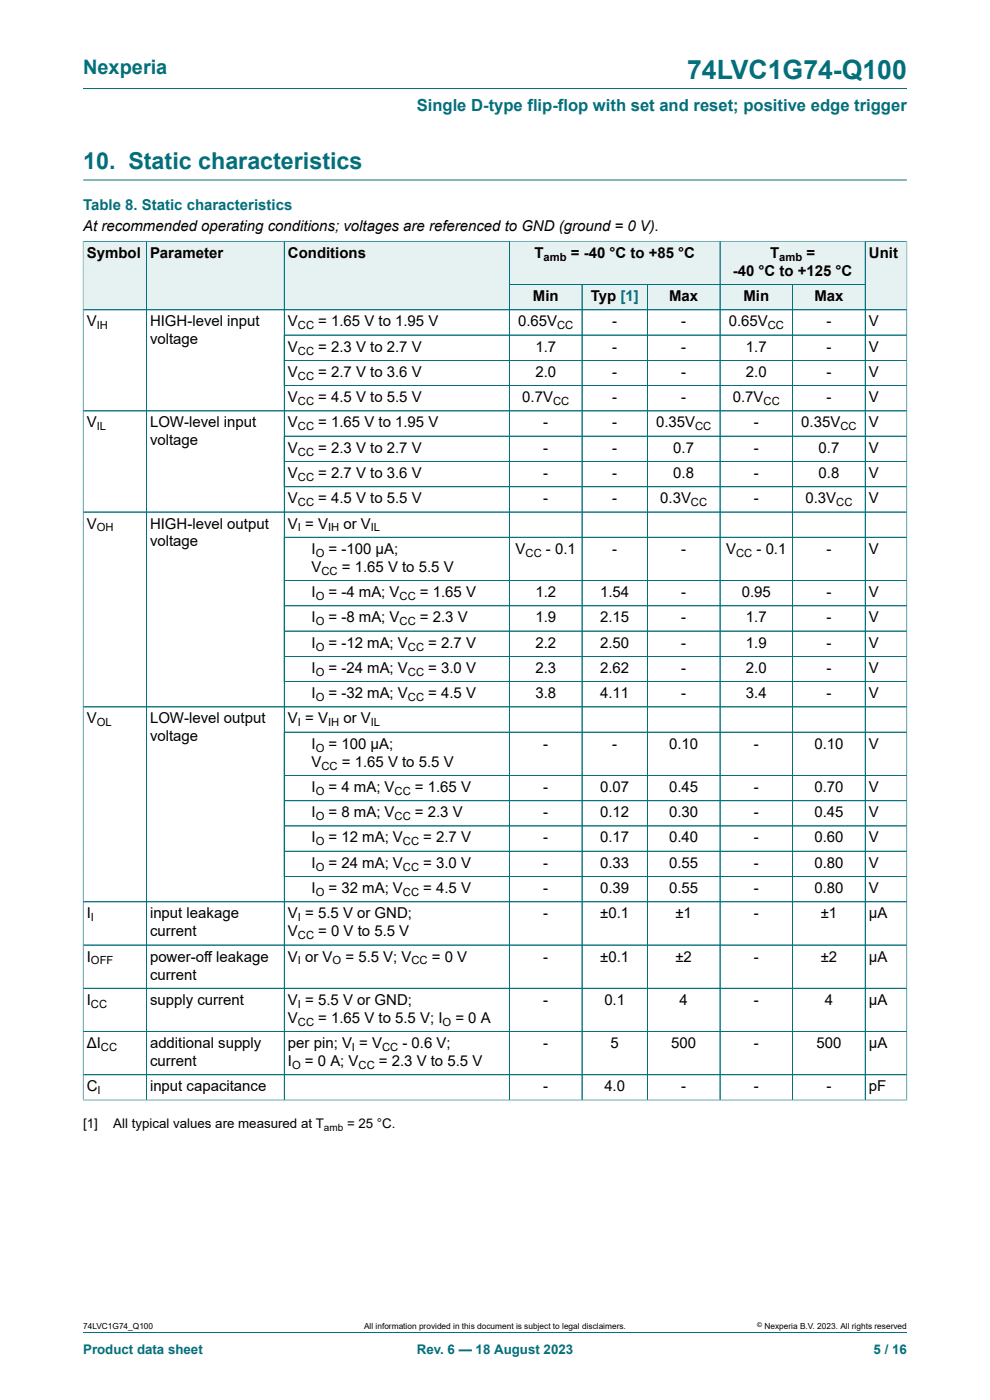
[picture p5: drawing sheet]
<svg xmlns="http://www.w3.org/2000/svg" width="210mm" height="297mm" viewBox="0 0 210 297" stroke-linecap="round" stroke-linejoin="round" font-family="sans-serif">
<defs><g id="words">
<text font-size="5.6" fill="#036f7b" x="145.7" y="16.8">74LVC1G74-Q100</text>
<text font-size="4.9" fill="#036f7b" x="17.6" y="35.9">10. Static characteristics</text>
<text font-size="4.2" fill="#036f7b" x="17.6" y="15.6">Nexperia</text>
<text font-size="3.5" fill="#036f7b" x="88.4" y="23.7">Single D-type flip-flop with set and reset; positive edge trigger</text>
<text font-size="3.2" fill="#036f7b" x="17.6" y="44.5">Table 8. Static characteristics</text>
<g font-size="3.2">
<text x="17.6" y="49.1">At recommended operating conditions; voltages are referenced to GND (ground = 0 V).</text>
<text x="18.4" y="54.7">Symbol</text>
<text x="31.8" y="54.7">Parameter</text>
<text x="61.1" y="54.7">Conditions</text>
<text x="113.4" y="54.7">T</text>
<text x="121.1" y="54.7">= -40 °C to +85 °C</text>
<text x="155.5" y="58.5">-40 °C to +125 °C</text>
<text x="163.4" y="54.7">T</text>
<text x="171.1" y="54.7">=</text>
<text x="184.3" y="54.7">Unit</text>
<text x="113" y="63.9">Min</text>
<text x="125.3" y="63.9">Typ [1]</text>
<text x="141.9" y="63.9">Max</text>
<text x="157.7" y="63.9">Min</text>
<text x="172.8" y="63.9">Max</text>
<text x="18.4" y="69.2">V</text>
<text x="31.8" y="69.2">HIGH-level input</text>
<text x="61.1" y="69.2">V</text>
<text x="67.5" y="69.2">= 1.65 V to 1.95 V</text>
<text x="109.9" y="69.2">0.65V</text>
<text x="129.9" y="69.2">-</text>
<text x="144.5" y="69.2">-</text>
<text x="154.6" y="69.2">0.65V</text>
<text x="175.3" y="69.2">-</text>
<text x="184.3" y="69.2">V</text>
<text x="31.8" y="73">voltage</text>
<text x="61.1" y="74.6">V</text>
<text x="67.5" y="74.6">= 2.3 V to 2.7 V</text>
<text x="113.6" y="74.6">1.7</text>
<text x="129.9" y="74.6">-</text>
<text x="144.5" y="74.6">-</text>
<text x="158.2" y="74.6">1.7</text>
<text x="175.3" y="74.6">-</text>
<text x="184.3" y="74.6">V</text>
<text x="61.1" y="80">V</text>
<text x="67.5" y="80">= 2.7 V to 3.6 V</text>
<text x="113.6" y="80">2.0</text>
<text x="129.9" y="80">-</text>
<text x="144.5" y="80">-</text>
<text x="158.2" y="80">2.0</text>
<text x="175.3" y="80">-</text>
<text x="184.3" y="80">V</text>
<text x="61.1" y="85.3">V</text>
<text x="67.5" y="85.3">= 4.5 V to 5.5 V</text>
<text x="110.8" y="85.3">0.7V</text>
<text x="129.9" y="85.3">-</text>
<text x="144.5" y="85.3">-</text>
<text x="155.5" y="85.3">0.7V</text>
<text x="175.3" y="85.3">-</text>
<text x="184.3" y="85.3">V</text>
<text x="18.4" y="90.7">V</text>
<text x="31.8" y="90.7">LOW-level input</text>
<text x="31.8" y="94.5">voltage</text>
<text x="61.1" y="90.7">V</text>
<text x="67.5" y="90.7">= 1.65 V to 1.95 V</text>
<text x="115.2" y="90.7">-</text>
<text x="129.9" y="90.7">-</text>
<text x="139.2" y="90.7">0.35V</text>
<text x="159.9" y="90.7">-</text>
<text x="170" y="90.7">0.35V</text>
<text x="184.3" y="90.7">V</text>
<text x="61.1" y="96">V</text>
<text x="61.1" y="101.4">V</text>
<text x="67.5" y="96">= 2.3 V to 2.7 V</text>
<text x="67.5" y="101.4">= 2.7 V to 3.6 V</text>
<text x="115.2" y="96">-</text>
<text x="115.2" y="101.4">-</text>
<text x="129.9" y="96">-</text>
<text x="129.9" y="101.4">-</text>
<text x="142.8" y="96">0.7</text>
<text x="142.8" y="101.4">0.8</text>
<text x="159.9" y="96">-</text>
<text x="159.9" y="101.4">-</text>
<text x="173.6" y="96">0.7</text>
<text x="173.6" y="101.4">0.8</text>
<text x="184.3" y="96">V</text>
<text x="184.3" y="101.4">V</text>
<text x="61.1" y="106.8">V</text>
<text x="67.5" y="106.8">= 4.5 V to 5.5 V</text>
<text x="115.2" y="106.8">-</text>
<text x="129.9" y="106.8">-</text>
<text x="140" y="106.8">0.3V</text>
<text x="159.9" y="106.8">-</text>
<text x="170.9" y="106.8">0.3V</text>
<text x="184.3" y="106.8">V</text>
<text x="18.4" y="112.1">V</text>
<text x="31.8" y="112.1">HIGH-level output</text>
<text x="61.1" y="112.1">V = V</text>
<text x="72.8" y="112.1">or V</text>
<text x="31.8" y="115.9">voltage</text>
<text x="66.1" y="117.5">I</text>
<text x="69.7" y="117.5">= -100 μA;</text>
<text x="109.4" y="117.5">V</text>
<text x="115.8" y="117.5">- 0.1</text>
<text x="129.9" y="117.5">-</text>
<text x="144.5" y="117.5">-</text>
<text x="154" y="117.5">V</text>
<text x="160.5" y="117.5">- 0.1</text>
<text x="175.3" y="117.5">-</text>
<text x="184.3" y="117.5">V</text>
<text x="66.1" y="121.3">V</text>
<text x="72.5" y="121.3">= 1.65 V to 5.5 V</text>
<text x="66.1" y="126.7">I</text>
<text x="69.7" y="126.7">= -4 mA; V</text>
<text x="89.1" y="126.7">= 1.65 V</text>
<text x="113.6" y="126.7">1.2</text>
<text x="127.3" y="126.7">1.54</text>
<text x="144.5" y="126.7">-</text>
<text x="157.3" y="126.7">0.95</text>
<text x="175.3" y="126.7">-</text>
<text x="184.3" y="126.7">V</text>
<text x="66.1" y="132">I</text>
<text x="66.1" y="137.4">I</text>
<text x="69.7" y="132">= -8 mA; V</text>
<text x="69.7" y="137.4">= -12 mA; V</text>
<text x="89.1" y="132">= 2.3 V</text>
<text x="90.8" y="137.4">= 2.7 V</text>
<text x="113.6" y="132">1.9</text>
<text x="113.6" y="137.4">2.2</text>
<text x="127.3" y="132">2.15</text>
<text x="127.3" y="137.4">2.50</text>
<text x="144.5" y="132">-</text>
<text x="144.5" y="137.4">-</text>
<text x="158.2" y="132">1.7</text>
<text x="158.2" y="137.4">1.9</text>
<text x="175.3" y="132">-</text>
<text x="175.3" y="137.4">-</text>
<text x="184.3" y="132">V</text>
<text x="184.3" y="137.4">V</text>
<text x="66.1" y="142.7">I</text>
<text x="69.7" y="142.7">= -24 mA; V</text>
<text x="90.8" y="142.7">= 3.0 V</text>
<text x="113.6" y="142.7">2.3</text>
<text x="127.3" y="142.7">2.62</text>
<text x="144.5" y="142.7">-</text>
<text x="158.2" y="142.7">2.0</text>
<text x="175.3" y="142.7">-</text>
<text x="184.3" y="142.7">V</text>
<text x="66.1" y="148.1">I</text>
<text x="69.7" y="148.1">= -32 mA; V</text>
<text x="90.8" y="148.1">= 4.5 V</text>
<text x="113.6" y="148.1">3.8</text>
<text x="127.3" y="148.1">4.11</text>
<text x="144.5" y="148.1">-</text>
<text x="158.2" y="148.1">3.4</text>
<text x="175.3" y="148.1">-</text>
<text x="184.3" y="148.1">V</text>
<text x="18.4" y="153.5">V</text>
<text x="31.8" y="153.5">LOW-level output</text>
<text x="61.1" y="153.5">V = V</text>
<text x="72.8" y="153.5">or V</text>
<text x="31.8" y="157.3">voltage</text>
<text x="66.1" y="158.8">I</text>
<text x="69.7" y="158.8">= 100 μA;</text>
<text x="115.2" y="158.8">-</text>
<text x="129.9" y="158.8">-</text>
<text x="141.9" y="158.8">0.10</text>
<text x="159.9" y="158.8">-</text>
<text x="172.8" y="158.8">0.10</text>
<text x="184.3" y="158.8">V</text>
<text x="66.1" y="162.6">V</text>
<text x="72.5" y="162.6">= 1.65 V to 5.5 V</text>
<text x="66.1" y="168">I</text>
<text x="66.1" y="173.4">I</text>
<text x="69.7" y="168">= 4 mA; V</text>
<text x="69.7" y="173.4">= 8 mA; V</text>
<text x="88" y="168">= 1.65 V</text>
<text x="88" y="173.4">= 2.3 V</text>
<text x="115.2" y="168">-</text>
<text x="115.2" y="173.4">-</text>
<text x="127.3" y="168">0.07</text>
<text x="127.3" y="173.4">0.12</text>
<text x="141.9" y="168">0.45</text>
<text x="141.9" y="173.4">0.30</text>
<text x="159.9" y="168">-</text>
<text x="159.9" y="173.4">-</text>
<text x="172.8" y="168">0.70</text>
<text x="172.8" y="173.4">0.45</text>
<text x="184.3" y="168">V</text>
<text x="184.3" y="173.4">V</text>
<text x="66.1" y="178.7">I</text>
<text x="69.7" y="178.7">= 12 mA; V</text>
<text x="89.8" y="178.7">= 2.7 V</text>
<text x="115.2" y="178.7">-</text>
<text x="127.3" y="178.7">0.17</text>
<text x="141.9" y="178.7">0.40</text>
<text x="159.9" y="178.7">-</text>
<text x="172.8" y="178.7">0.60</text>
<text x="184.3" y="178.7">V</text>
<text x="66.1" y="184.1">I</text>
<text x="69.7" y="184.1">= 24 mA; V</text>
<text x="89.8" y="184.1">= 3.0 V</text>
<text x="115.2" y="184.1">-</text>
<text x="127.3" y="184.1">0.33</text>
<text x="141.9" y="184.1">0.55</text>
<text x="159.9" y="184.1">-</text>
<text x="172.8" y="184.1">0.80</text>
<text x="184.3" y="184.1">V</text>
<text x="66.1" y="189.5">I</text>
<text x="69.7" y="189.5">= 32 mA; V</text>
<text x="89.8" y="189.5">= 4.5 V</text>
<text x="115.2" y="189.5">-</text>
<text x="127.3" y="189.5">0.39</text>
<text x="141.9" y="189.5">0.55</text>
<text x="159.9" y="189.5">-</text>
<text x="172.8" y="189.5">0.80</text>
<text x="184.3" y="189.5">V</text>
<text x="18.4" y="194.8">I</text>
<text x="31.8" y="194.8">input leakage</text>
<text x="61.1" y="194.8">V = 5.5 V or GND;</text>
<text x="115.2" y="194.8">-</text>
<text x="127.3" y="194.8">±0.1</text>
<text x="143.3" y="194.8">±1</text>
<text x="159.9" y="194.8">-</text>
<text x="174.1" y="194.8">±1</text>
<text x="184.3" y="194.8">μA</text>
<text x="18.4" y="204">I</text>
<text x="31.8" y="198.6">current</text>
<text x="31.8" y="204">power-off leakage</text>
<text x="61.1" y="198.6">V</text>
<text x="61.1" y="204">V or V</text>
<text x="67.5" y="198.6">= 0 V to 5.5 V</text>
<text x="73.3" y="204">= 5.5 V; V</text>
<text x="91.6" y="204">= 0 V</text>
<text x="115.2" y="204">-</text>
<text x="127.3" y="204">±0.1</text>
<text x="143.3" y="204">±2</text>
<text x="159.9" y="204">-</text>
<text x="174.1" y="204">±2</text>
<text x="184.3" y="204">μA</text>
<text x="31.8" y="207.8">current</text>
<text x="18.4" y="213.2">I</text>
<text x="31.8" y="213.2">supply current</text>
<text x="61.1" y="213.2">V = 5.5 V or GND;</text>
<text x="115.2" y="213.2">-</text>
<text x="128.2" y="213.2">0.1</text>
<text x="144.1" y="213.2">4</text>
<text x="159.9" y="213.2">-</text>
<text x="175" y="213.2">4</text>
<text x="184.3" y="213.2">μA</text>
<text x="61.1" y="217">V</text>
<text x="67.5" y="217">= 1.65 V to 5.5 V; I</text>
<text x="96.6" y="217">= 0 A</text>
<text x="18.4" y="222.3">ΔI</text>
<text x="31.8" y="222.3">additional supply</text>
<text x="31.8" y="226.1">current</text>
<text x="61.1" y="222.3">per pin; V = V</text>
<text x="61.1" y="226.1">I</text>
<text x="64.7" y="226.1">= 0 A; V</text>
<text x="80.4" y="226.1">= 2.3 V to 5.5 V</text>
<text x="85.4" y="222.3">- 0.6 V;</text>
<text x="115.2" y="222.3">-</text>
<text x="129.5" y="222.3">5</text>
<text x="142.4" y="222.3">500</text>
<text x="159.9" y="222.3">-</text>
<text x="173.2" y="222.3">500</text>
<text x="184.3" y="222.3">μA</text>
<text x="18.4" y="231.5">C</text>
<text x="31.8" y="231.5">input capacitance</text>
<text x="115.2" y="231.5">-</text>
<text x="128.2" y="231.5">4.0</text>
<text x="144.5" y="231.5">-</text>
<text x="159.9" y="231.5">-</text>
<text x="175.3" y="231.5">-</text>
<text x="184.3" y="231.5">pF</text>
</g>
<g font-size="2.8">
<text x="17.6" y="239.3">[1]</text>
<text x="24" y="239.3">All typical values are measured at T</text>
<text x="73.6" y="239.3">= 25 °C.</text>
</g>
<g font-size="2.8" fill="#036f7b">
<text x="17.6" y="287.2">Product data sheet</text>
<text x="88.4" y="287.2">Rev. 6 — 18 August 2023</text>
<text x="185.3" y="287.2">5 / 16</text>
</g>
<g font-size="2.4">
<text x="115.3" y="55.3">amb</text>
<text x="165.3" y="55.3">amb</text>
<text x="20.5" y="69.8">IH</text>
<text x="63.2" y="69.8">CC</text>
<text x="118.2" y="69.8">CC</text>
<text x="162.9" y="69.8">CC</text>
<text x="63.2" y="75.2">CC</text>
<text x="63.2" y="80.6">CC</text>
<text x="63.2" y="85.9">CC</text>
<text x="117.3" y="85.9">CC</text>
<text x="162" y="85.9">CC</text>
<text x="20.5" y="91.3">IL</text>
<text x="63.2" y="91.3">CC</text>
<text x="147.5" y="91.3">CC</text>
<text x="178.3" y="91.3">CC</text>
<text x="63.2" y="96.7">CC</text>
<text x="63.2" y="102">CC</text>
<text x="63.2" y="107.4">CC</text>
<text x="146.6" y="107.4">CC</text>
<text x="177.4" y="107.4">CC</text>
<text x="20.5" y="112.7">OH</text>
<text x="63.2" y="112.7">I</text>
<text x="69.6" y="112.7">IH</text>
<text x="78.7" y="112.7">IL</text>
<text x="67" y="118.1">O</text>
<text x="111.5" y="118.1">CC</text>
<text x="156.2" y="118.1">CC</text>
<text x="68.2" y="121.9">CC</text>
<text x="67" y="127.3">O</text>
<text x="84.8" y="127.3">CC</text>
<text x="67" y="132.6">O</text>
<text x="67" y="138">O</text>
<text x="84.8" y="132.6">CC</text>
<text x="86.5" y="138">CC</text>
<text x="67" y="143.4">O</text>
<text x="86.5" y="143.4">CC</text>
<text x="67" y="148.7">O</text>
<text x="86.5" y="148.7">CC</text>
<text x="20.5" y="154.1">OL</text>
<text x="63.2" y="154.1">I</text>
<text x="69.6" y="154.1">IH</text>
<text x="78.7" y="154.1">IL</text>
<text x="67" y="159.4">O</text>
<text x="68.2" y="163.3">CC</text>
<text x="67" y="168.6">O</text>
<text x="67" y="174">O</text>
<text x="83.7" y="168.6">CC</text>
<text x="83.7" y="174">CC</text>
<text x="67" y="179.3">O</text>
<text x="85.5" y="179.3">CC</text>
<text x="67" y="184.7">O</text>
<text x="85.5" y="184.7">CC</text>
<text x="67" y="190.1">O</text>
<text x="85.5" y="190.1">CC</text>
<text x="19.3" y="195.4">I</text>
<text x="63.2" y="195.4">I</text>
<text x="63.2" y="199.2">CC</text>
<text x="19.3" y="204.6">OFF</text>
<text x="63.2" y="204.6">I</text>
<text x="70.6" y="204.6">O</text>
<text x="87.3" y="204.6">CC</text>
<text x="19.3" y="213.8">CC</text>
<text x="63.2" y="213.8">I</text>
<text x="63.2" y="217.6">CC</text>
<text x="93.9" y="217.6">O</text>
<text x="21.4" y="222.9">CC</text>
<text x="62" y="226.8">O</text>
<text x="74.7" y="222.9">I</text>
<text x="76.1" y="226.8">CC</text>
<text x="81" y="222.9">CC</text>
<text x="20.7" y="232.1">I</text>
</g>
<text font-size="2.1" x="68.7" y="239.9">amb</text>
<g font-size="1.8">
<text x="17.6" y="282">74LVC1G74_Q100</text>
<text x="77.2" y="282">All information provided in this document is subject to legal disclaimers.</text>
<text x="162.2" y="282">Nexperia B.V. 2023. All rights reserved</text>
</g>
<text font-size="1.4" x="160.6" y="281.6">©</text>
</g></defs>
<path d="M17.6 18.8h174.8M17.6 38.2h174.8M108.1 51.2h44.6v9.2h-44.6z" fill="none" stroke="#036f7b" stroke-width=".21"/>
<path d="M108.1 51.3h44.6v9h-44.6z" fill="#e6f1f2"/>
<path d="M152.7 51.2h30.8v9.2h-30.8z" fill="none" stroke="#036f7b" stroke-width=".21"/>
<path d="M152.8 51.3h30.7v9h-30.7z" fill="#e6f1f2"/>
<path d="M17.6 51.1v14.6h13.4v-14.5h-13.4" fill="none" stroke="#036f7b" stroke-width=".21"/>
<path d="M17.7 51.3h13.3v14.4h-13.3z" fill="#e6f1f2"/>
<path d="M31 51.2h29.3v14.5h-29.3z" fill="none" stroke="#036f7b" stroke-width=".21"/>
<path d="M31.1 51.3h29.1v14.4h-29.1z" fill="#e6f1f2"/>
<path d="M60.3 51.2h47.8v14.5h-47.8z" fill="none" stroke="#036f7b" stroke-width=".21"/>
<g fill="#e6f1f2">
<path d="M60.4 51.3h47.6v14.4h-47.6z"/>
<path d="M108.1 60.4h15.3v5.3h-15.3z"/>
</g>
<path d="M108.1 60.4h15.4v5.3h-15.4z" fill="none" stroke="#036f7b" stroke-width=".21"/>
<path d="M123.5 60.4h13.8v5.3h-13.8z" fill="#e6f1f2"/>
<path d="M123.5 60.4h13.8v5.3h-13.8z" fill="none" stroke="#036f7b" stroke-width=".21"/>
<path d="M137.4 60.4h15.3v5.3h-15.3z" fill="#e6f1f2"/>
<path d="M137.3 60.4h15.4v5.3h-15.4z" fill="none" stroke="#036f7b" stroke-width=".21"/>
<path d="M152.8 60.4h15.3v5.3h-15.3z" fill="#e6f1f2"/>
<path d="M152.7 60.4h15.4v5.3h-15.4z" fill="none" stroke="#036f7b" stroke-width=".21"/>
<path d="M168.2 60.4h15.3v5.3h-15.3z" fill="#e6f1f2"/>
<path d="M192.4 51.1v14.6h-24.3v-5.3h15.4M192.4 51.2h-8.9v14.5" fill="none" stroke="#036f7b" stroke-width=".21"/>
<path d="M183.6 51.3h8.7v14.4h-8.7z" fill="#e6f1f2"/>
<g fill="none" stroke="#036f7b" stroke-width=".21">
<path d="M17.6 51.3v182.1M17.7 51.2h174.6M31 51.3v182.1M60.3 51.3v182.1M108.1 51.3v182.1M152.7 51.3v182.1M183.5 51.3v182.1M192.4 51.3v182.1M17.6 65.7h174.8M60.3 71.1h132.1M60.3 76.4h132.1M108.1 60.4h75.4"/>
<path d="M123.5 60.4v173M137.3 60.4v173M168.1 60.4v173M17.6 87.2h174.8M60.3 81.8h132.1M60.3 92.5h132.1M60.3 97.9h132.1M17.6 108.6h174.8M60.3 103.3h132.1M60.3 114h132.1M60.3 123.2h132.1M60.3 128.5h132.1"/>
<path d="M60.3 133.9h132.1M60.3 139.2h132.1M17.6 150h174.8M60.3 144.6h132.1M60.3 155.3h132.1M60.3 164.5h132.1M60.3 169.9h132.1M60.3 175.2h132.1M60.3 180.6h132.1M60.3 185.9h132.1M192.4 191.3h-174.8M17.6 200.5h174.8"/>
<path d="M17.6 209.7h174.8M17.6 218.8h174.8M17.6 233.4h174.8M17.6 228h174.8M17.6 282.6h174.8"/>
</g>
<use href="#words"/>
</svg>
